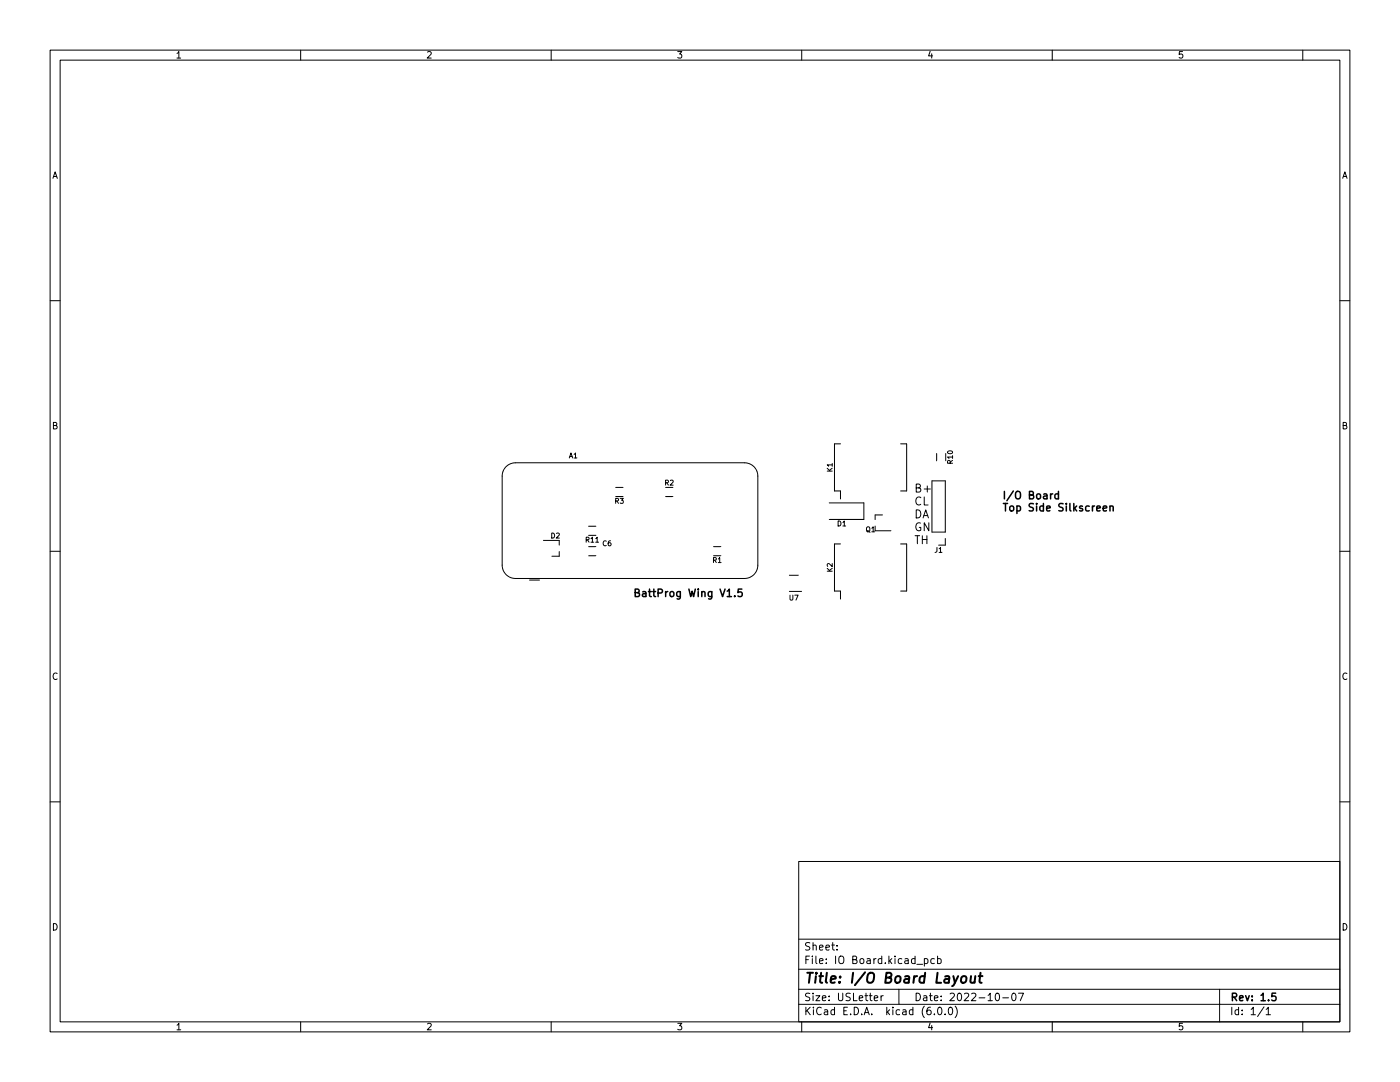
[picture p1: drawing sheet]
<svg xmlns="http://www.w3.org/2000/svg" width="279mm" height="216mm" viewBox="0 0 279 216" stroke-linecap="round" stroke-linejoin="round" font-family="sans-serif">
<defs><g id="words">
<text font-size="2.8" x="160.4" y="196.2">Title: I/O Board Layout</text>
<g font-size="2.2">
<text x="182.4" y="98.3">B+</text>
<text x="182.4" y="100.8">CL</text>
<text x="182.4" y="103.4">DA</text>
<text x="182.4" y="106">GN</text>
<text x="182.4" y="108.6">TH</text>
</g>
<g font-size="2.1">
<text x="199.9" y="99.6">I/O Board</text>
<text x="199.9" y="102">Top Side Silkscreen</text>
<text x="127.7" y="119.1">BattProg Wing V1.5</text>
<text x="160.4" y="189.7">Sheet:</text>
<text x="160.4" y="192.4">File: IO Board.kicad_pcb</text>
<text x="160.4" y="202.5">KiCad E.D.A. kicad (6.0.0)</text>
<text x="160.4" y="199.7">Size: USLetter</text>
<text x="182.4" y="199.7">Date: 2022-10-07</text>
<text x="245.4" y="199.7">Rev: 1.5</text>
<text x="245.4" y="202.5">Id: 1/1</text>
</g>
<g font-size="1.8">
<text x="35" y="11.6">1</text>
<text x="85" y="11.6">2</text>
<text x="135" y="11.6">3</text>
<text x="185" y="11.6">4</text>
<text x="235" y="11.6">5</text>
<text x="10.3" y="35.6">A</text>
<text x="267.7" y="35.6">A</text>
<text x="10.3" y="85.7">B</text>
<text x="267.7" y="85.7">B</text>
<text x="10.3" y="135.6">C</text>
<text x="267.7" y="135.6">C</text>
<text x="10.3" y="185.7">D</text>
<text x="267.7" y="185.7">D</text>
<text x="35" y="205.6">1</text>
<text x="85" y="205.6">2</text>
<text x="135" y="205.6">3</text>
<text x="185" y="205.6">4</text>
<text x="235" y="205.6">5</text>
</g>
<g font-size="1.4">
<text x="113.5" y="91.4">A1</text>
<text x="166.1" y="94.2" transform="rotate(-90 166.1 94.2)">K1</text>
<text x="190.2" y="92.5" transform="rotate(-90 190.2 92.5)">R10</text>
<text x="122.7" y="100.5">R3</text>
<text x="132.7" y="96.9">R2</text>
<text x="110" y="107.4">D2</text>
<text x="167.1" y="105">D1</text>
<text x="172.8" y="106.2">Q1</text>
<text x="116.9" y="108.2">R11</text>
<text x="120.3" y="109">C6</text>
<text x="142.2" y="112.3">R1</text>
<text x="186.6" y="110.3">J1</text>
<text x="157.5" y="119.8">U7</text>
<text x="166.1" y="114.1" transform="rotate(-90 166.1 114.1)">K2</text>
</g>
</g></defs>
<g fill="none" stroke="#000" stroke-width=".2">
<path d="M10 10h259.4v195.9h-259.4zM12 12h255.4v191.9h-255.4zM60 10v2M110 10v2M160 10v2M210 10v2M260 10v2M10 60h2M267.4 60h2M101 93.1a2.65 2.65 0 0 1 1.9-.8h45.7a2.65 2.65 0 0 1 2.6 2.7v17.8a2.65 2.65 0 0 1-2.6 2.6h-45.7a2.65 2.65 0 0 1-2.7-2.6v-17.8a2.65 2.65 0 0 1 .8-1.9zM122.9 97.3h1.4M132.8 99.1h1.5"/>
<path d="M167.7 88.6h-1.2v9.4h1.2v1.6M179.7 88.6h1.2v9.4h-1.2M186 96h2.7v10.2h-2.7zM186.9 90.5v1.4M10 110h2M105.7 115.7h2M108.4 107.8h3.2v1M111.6 110.1v.9h-1.5M117.5 105h1.4M117.5 109.1h1.4M117.5 110.9h1.4M142.4 109.1h1.5"/>
<path d="M157.5 118h2.5M157.5 114.8h1.8M165.5 100.4h6.9v3.3h-6.9M167.7 108.5h-1.2v9.4h1.2v1.6M174.7 105.9h3.1M176.1 102.7h-1.4v1M179.7 108.5h1.2v9.4h-1.2M188.7 107.4v1.4h-1.4M267.4 110h2M10 160h2M267.4 160h2M159.4 171.9h108v32h-108z"/>
<path d="M159.4 197.4h108M159.4 193.4h108M159.4 187.4h108M167 189.4v.2M167 188.7v.1M174.5 199.2l.7-.2-.1-.3h-.4l-.2 .2v.7h.6M175.8 198.7v1M176.3 198.7l-.5 .3M179.4 197.4v3M183 192.4h1.1M184.5 191.4l.4-.1 .3 .3-.2 .6h-.5M184.5 191.3v1.5"/>
<path d="M186.5 191.4l-.5-.1-.2 .3 .1 .6h.6M187.1 191.4l.4-.1 .3 .3-.1 .6h-.6M187.1 190.8v1.5M198.8 198.3l.2-.1a.8 .8 0 0 1 .5 .7 .8 .8 0 0 1-.5 .8l-.2-.2-.2-.4zM200.1 199.1h1.2M202 198.3l.3-.1a.8 .8 0 0 1 .5 .7 .8 .8 0 0 1-.5 .8l-.3-.2-.1-.4zM203.3 198.2h1l-.7 1.5M243.4 197.4v6.5M60 203.9v2M110 203.9v2M159.4 200.4h108M160 203.9v2"/>
<path d="M186.5 202.3v.2M187.3 201h.2a.8 .8 0 0 1 .5 .7 .8 .8 0 0 1-.5 .8 1 1 0 0 1-.2-1.5zM188.6 202.3v.2M189.4 201.1l.2-.1a.8 .8 0 0 1 .5 .7 .8 .8 0 0 1-.5 .8l-.2-.2-.1-.4zM190.6 200.8a1.72 1.72 0 0 1 0 2.2M210 203.9v2M252.3 200.9l-1.3 1.9M252.7 201.4l.4-.4v1.5M252.7 202.5h.8M260 203.9v2"/>
</g>
<path d="M210.1 98.5l-.4 .3M211.2 98.6l-.4-.1-.3 .3 .2 .7h.5M211.2 98v1.5M126.8 118.3l.7-.2 .1-.3-.2-.2-.6-.1v1.5h.5l.3-.2a.39 .39 0 0 0-.3-.5M148.1 117.5h-.8v.8l.2-.2 .5 .1 .1 .2v.5l-.3 .1-.5-.1M220.2 101.5l.7-.2-.1-.3h-.4l-.2 .2v.7h.6M221.5 101.1l.2-.1h.4l.1 1M221.5 101v1M254.6 198.2h-.7l-.1 .7 .2-.2 .5 .1 .2 .2-.1 .5-.2 .2-.6-.2" fill="none" stroke="#000" stroke-width=".3"/>
<path d="M192 195a.52 .52 0 0 1 .5-.2 .52 .52 0 0 1 .4 .4l-.1 .5a.55 .55 0 0 1-.5 .4 .55 .55 0 0 1-.5-.4zM193.8 194.8l-.1 1.2a.57 .57 0 0 0 .8-.1M194.6 194.8l-.1 1.3M195.3 194.8h.8M195.7 194.1l-.2 1.7v.2l.4 .1" fill="none" stroke="#000" stroke-width=".4"/>
<use href="#words"/>
</svg>
